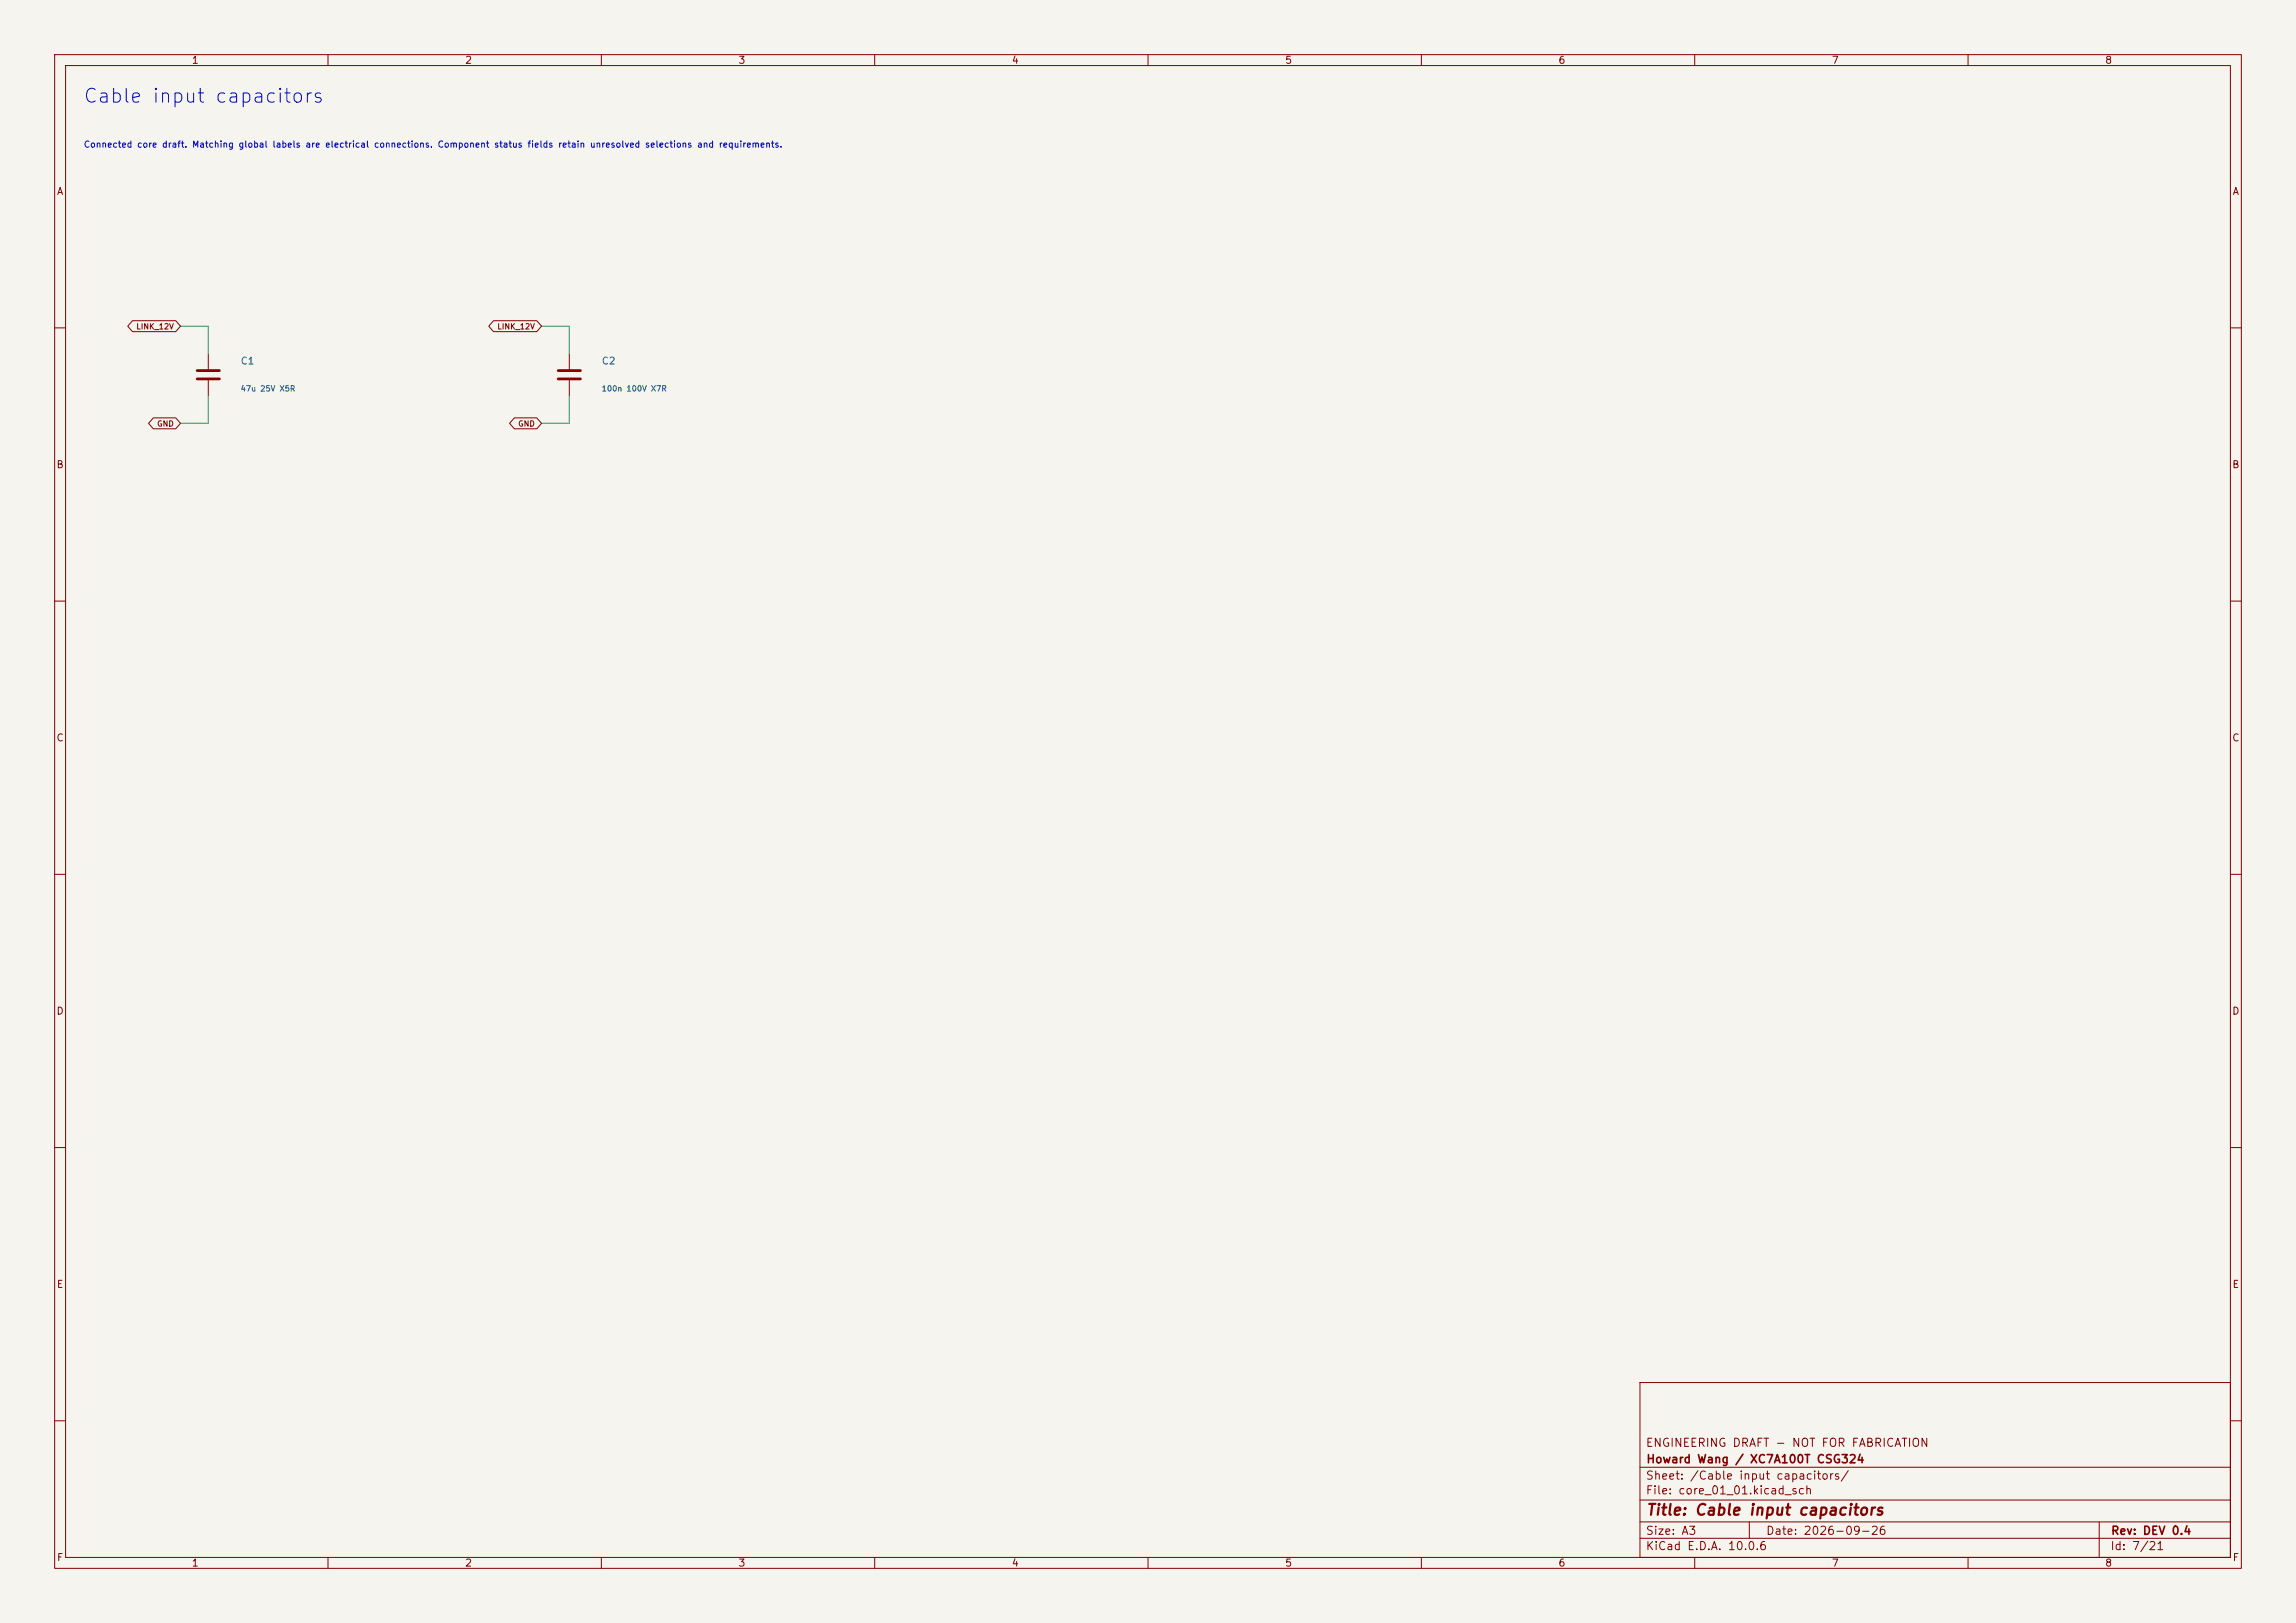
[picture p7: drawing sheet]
<svg xmlns="http://www.w3.org/2000/svg" width="420mm" height="297mm" viewBox="0 0 420 297" stroke-linecap="round" stroke-linejoin="round" font-family="sans-serif">
<defs><g id="words">
<text font-size="2.5" fill="#0000c2" x="15.1" y="19.5">Cable input capacitors</text>
<text font-size="2" fill="#840000" x="301" y="277.8">Title: Cable input capacitors</text>
<g font-size="1.5" fill="#840000">
<text x="300.9" y="265.1">ENGINEERING DRAFT - NOT FOR FABRICATION</text>
<text x="301" y="268.1">Howard Wang / XC7A100T CSG324</text>
<text x="300.9" y="273.8">File: core_01_01.kicad_sch</text>
<text x="300.9" y="271.1">Sheet: /Cable input capacitors/</text>
<text x="300.9" y="281.2">Size: A3</text>
<text x="322.9" y="281.2">Date: 2026-09-26</text>
<text x="386" y="281.2">Rev: DEV 0.4</text>
<text x="300.9" y="284">KiCad E.D.A. 10.0.6</text>
<text x="385.9" y="284">Id: 7/21</text>
</g>
<g font-size="1.3" fill="#840000">
<text x="35" y="12">1</text>
<text x="85" y="12">2</text>
<text x="135" y="12">3</text>
<text x="185" y="12">4</text>
<text x="235" y="12">5</text>
<text x="285" y="12">6</text>
<text x="335" y="12">7</text>
<text x="385" y="12">8</text>
<text x="10.3" y="36">A</text>
<text x="408.3" y="36">A</text>
<text x="10.2" y="86">B</text>
<text x="408.2" y="86">B</text>
<text x="10.2" y="136">C</text>
<text x="408.2" y="136">C</text>
<text x="10.2" y="186">D</text>
<text x="408.2" y="186">D</text>
<text x="10.3" y="236">E</text>
<text x="408.3" y="236">E</text>
<text x="10.3" y="286">F</text>
<text x="35" y="287">1</text>
<text x="85" y="287">2</text>
<text x="135" y="287">3</text>
<text x="185" y="287">4</text>
<text x="235" y="287">5</text>
<text x="285" y="287">6</text>
<text x="335" y="287">7</text>
<text x="385" y="287">8</text>
<text x="408.3" y="286">F</text>
</g>
<g font-size="1.3" fill="#006464">
<text x="43.9" y="67">C1</text>
<text x="110" y="67">C2</text>
</g>
<text font-size="1.1" fill="#0000c2" x="15.2" y="27.3">Connected core draft. Matching global labels are electrical connections. Component status fields retain unresolved selections and requirements.</text>
<g font-size="1" fill="#840000">
<text x="24.8" y="60.5">LINK_12V</text>
<text x="90.9" y="60.5">LINK_12V</text>
<text x="28.6" y="78.3">GND</text>
<text x="94.7" y="78.3">GND</text>
</g>
<g font-size="1" fill="#006464">
<text x="43.9" y="71.9">47u 25V X5R</text>
<text x="110" y="71.9">100n 100V X7R</text>
</g>
</g></defs>
<path d="M0 0h420v297h-420z" fill="#f5f4ef" stroke="#f5f4ef" stroke-width=".18"/>
<g fill="none" stroke="#840000" stroke-width=".18">
<path d="M10 10h400v277h-400zM12 12h396v273h-396zM60 10v2M110 10v2M160 10v2M210 10v2M260 10v2M310 10v2M360 10v2M24.2 58.7h7.9l.9 1-.9 1h-7.9l-.8-1zM90.3 58.7h7.9l.9 1-.9 1h-7.9l-.9-1zM10 60h2"/>
<path d="M28 76.5h4.1l.9 1-.9 1h-4.1l-.8-1zM38.1 64.8v2.8M38.1 69.6v2.8M94.1 76.5h4.1l.9 1-.9 1h-4.1l-.9-1zM104.1 64.8v2.8M104.1 69.6v2.8M408 60h2M10 110h2M408 110h2M10 160h2M408 160h2M10 210h2"/>
<path d="M408 210h2M300 253h108v32h-108zM10 260h2M300 278.5h108M300 274.5h108M300 268.5h108M320 278.5v3M384 278.5v6.5M408 260h2M60 285v2M110 285v2M160 285v2"/>
<path d="M210 285v2M260 285v2M300 281.5h108M310 285v2M360 285v2"/>
</g>
<path d="M36.1 67.8h4M36.1 69.3h4M102.1 67.8h4.1M102.1 69.3h4.1" fill="none" stroke="#840000" stroke-width=".51"/>
<path d="M33 59.7h5.1v5.1M99.1 59.7h5v5.1M38.1 72.4v5.1h-5.1M104.1 72.4v5.1h-5" fill="none" stroke="#009600" stroke-width=".18"/>
<use href="#words"/>
</svg>
